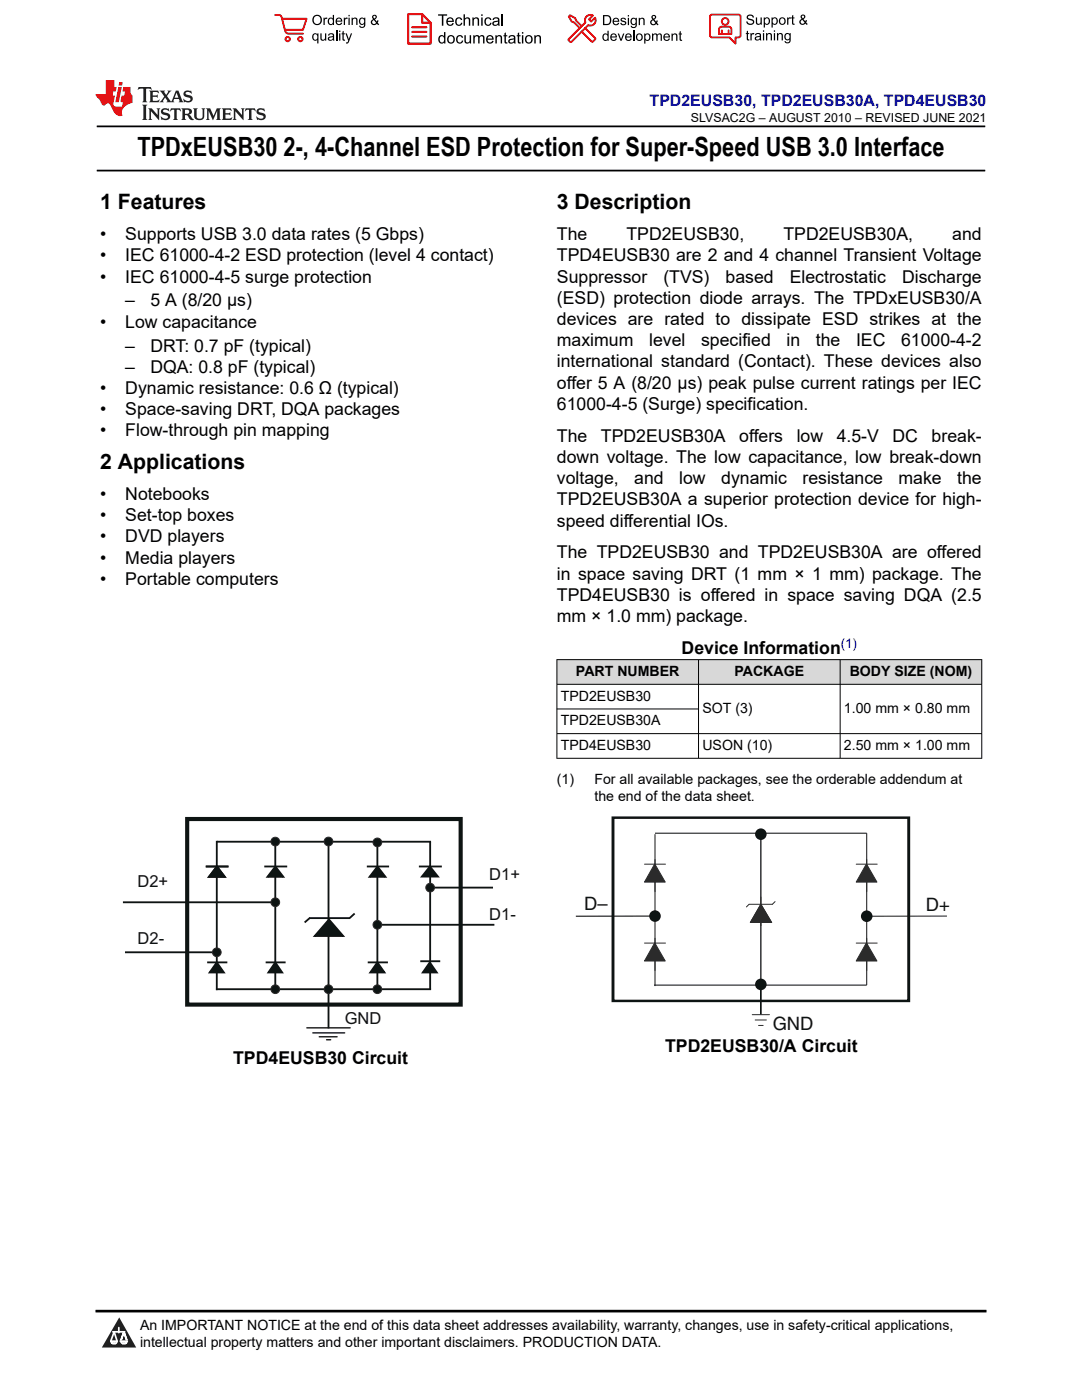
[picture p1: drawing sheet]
<svg xmlns="http://www.w3.org/2000/svg" width="216mm" height="279mm" viewBox="0 0 216 279" stroke-linecap="round" stroke-linejoin="round" font-family="sans-serif">
<defs><g id="words">
<text font-size="5.3" x="27.4" y="31.2">TPDxEUSB30 2-, 4-Channel ESD Protection for Super-Speed USB 3.0 Interface</text>
<g font-size="4.2">
<text x="20" y="41.8">1 Features</text>
<text x="111.1" y="41.8">3 Description</text>
<text x="20" y="93.6">2 Applications</text>
</g>
<g font-size="3.7" fill="#0d1413">
<text x="116.6" y="181.7">D–</text>
<text x="184.8" y="181.7">D+</text>
<text x="154.2" y="205.5">GND</text>
</g>
<g font-size="3.5">
<text x="20" y="47.9">•</text>
<text x="25" y="47.9">Supports USB 3.0 data rates (5 Gbps)</text>
<text x="111.1" y="47.9">The</text>
<text x="125" y="47.9">TPD2EUSB30,</text>
<text x="156.3" y="47.9">TPD2EUSB30A,</text>
<text x="190" y="47.9">and</text>
<text x="20" y="52.2">•</text>
<text x="25" y="52.2">IEC 61000-4-2 ESD protection (level 4 contact)</text>
<text x="111.1" y="52.2">TPD4EUSB30 are 2 and 4 channel Transient Voltage</text>
<text x="20" y="56.4">•</text>
<text x="25" y="56.4">IEC 61000-4-5 surge protection</text>
<text x="111.1" y="56.4">Suppressor</text>
<text x="132.4" y="56.4">(TVS)</text>
<text x="144.8" y="56.4">based</text>
<text x="157.6" y="56.4">Electrostatic</text>
<text x="180" y="56.4">Discharge</text>
<text x="20" y="65.4">•</text>
<text x="25" y="61.2">–</text>
<text x="25" y="65.4">Low capacitance</text>
<text x="30" y="61.2">5 A (8/20 µs)</text>
<text x="111.1" y="64.9">devices are rated to dissipate ESD strikes at the</text>
<text x="111.1" y="60.6">(ESD) protection diode arrays. The TPDxEUSB30/A</text>
<text x="25" y="70.2">–</text>
<text x="30" y="70.2">DRT: 0.7 pF (typical)</text>
<text x="111.1" y="69.1">maximum</text>
<text x="129.5" y="69.1">level</text>
<text x="139.9" y="69.1">specified</text>
<text x="156.9" y="69.1">in</text>
<text x="162.8" y="69.1">the</text>
<text x="170.8" y="69.1">IEC</text>
<text x="179.8" y="69.1">61000-4-2</text>
<text x="25" y="74.4">–</text>
<text x="30" y="74.4">DQA: 0.8 pF (typical)</text>
<text x="111.1" y="73.3">international standard (Contact). These devices also</text>
<text x="111.1" y="77.6">offer 5 A (8/20 μs) peak pulse current ratings per IEC</text>
<text x="20" y="78.6">•</text>
<text x="20" y="82.9">•</text>
<text x="25" y="78.6">Dynamic resistance: 0.6 Ω (typical)</text>
<text x="25" y="82.9">Space-saving DRT, DQA packages</text>
<text x="111.1" y="81.8">61000-4-5 (Surge) specification.</text>
<text x="20" y="87.1">•</text>
<text x="25" y="87.1">Flow-through pin mapping</text>
<text x="111.1" y="88.2">The</text>
<text x="119.9" y="88.2">TPD2EUSB30A</text>
<text x="147.5" y="88.2">offers</text>
<text x="159" y="88.2">low</text>
<text x="167" y="88.2">4.5-V</text>
<text x="178.1" y="88.2">DC</text>
<text x="185.9" y="88.2">break-</text>
<text x="111.1" y="92.4">down voltage. The low capacitance, low break-down</text>
<text x="20" y="99.8">•</text>
<text x="25" y="99.8">Notebooks</text>
<text x="111.1" y="96.6">voltage,</text>
<text x="111.1" y="100.9">TPD2EUSB30A a superior protection device for high-</text>
<text x="126.6" y="96.6">and</text>
<text x="135.5" y="96.6">low</text>
<text x="143.9" y="96.6">dynamic</text>
<text x="160.1" y="96.6">resistance</text>
<text x="179.3" y="96.6">make</text>
<text x="191" y="96.6">the</text>
<text x="20" y="104">•</text>
<text x="25" y="104">Set-top boxes</text>
<text x="111.1" y="105.1">speed differential IOs.</text>
<text x="20" y="108.3">•</text>
<text x="20" y="112.5">•</text>
<text x="25" y="108.3">DVD players</text>
<text x="25" y="112.5">Media players</text>
<text x="111.1" y="111.4">The TPD2EUSB30 and TPD2EUSB30A are offered</text>
<text x="20" y="116.7">•</text>
<text x="25" y="116.7">Portable computers</text>
<text x="111.1" y="115.7">in space saving DRT (1 mm × 1 mm) package. The</text>
<text x="111.1" y="119.9">TPD4EUSB30 is offered in space saving DQA (2.5</text>
<text x="111.1" y="124.1">mm × 1.0 mm) package.</text>
<text x="136" y="130.5">Device Information</text>
<text x="132.7" y="210">TPD2EUSB30/A Circuit</text>
<text x="46.5" y="212.3">TPD4EUSB30 Circuit</text>
</g>
<g font-size="3.3" fill="#0d1413">
<text x="27.4" y="177.1">D2+</text>
<text x="97.6" y="175.5">D1+</text>
<text x="97.6" y="183.7">D1-</text>
<text x="27.4" y="188.5">D2-</text>
<text x="68.8" y="204.4">GND</text>
</g>
<text font-size="3.2" fill="#00f" x="129.6" y="21.1">TPD2EUSB30, TPD2EUSB30A, TPD4EUSB30</text>
<g font-size="2.8">
<text x="114.9" y="134.9">PART NUMBER</text>
<text x="146.6" y="134.9">PACKAGE</text>
<text x="169.5" y="134.9">BODY SIZE (NOM)</text>
<text x="111.9" y="139.8">TPD2EUSB30</text>
<text x="140.2" y="142.3">SOT (3)</text>
<text x="168.4" y="142.3">1.00 mm × 0.80 mm</text>
<text x="111.9" y="144.8">TPD2EUSB30A</text>
<text x="111.9" y="149.7">TPD4EUSB30</text>
<text x="140.2" y="149.7">USON (10)</text>
<text x="168.4" y="149.7">2.50 mm × 1.00 mm</text>
<text x="111.1" y="156.5">(1)</text>
<text x="118.6" y="156.5">For all available packages, see the orderable addendum at</text>
<text x="118.6" y="159.9">the end of the data sheet.</text>
<text x="27.9" y="265.5">An IMPORTANT NOTICE at the end of this data sheet addresses availability, warranty, changes, use in safety-critical applications,</text>
<text x="27.9" y="268.9">intellectual property matters and other important disclaimers. PRODUCTION DATA.</text>
</g>
<text font-size="2.6" fill="#00f" x="167.8" y="129.3">(1)</text>
<text font-size="2.5" x="137.9" y="24.3">SLVSAC2G – AUGUST 2010 – REVISED JUNE 2021</text>
</g></defs>
<path d="M19.3 25.2h177.3M19.3 34h177.3" fill="none" stroke="#000" stroke-width=".35"/>
<g fill="#d8d8d8">
<path d="M111.1 131.6h84.8v5h-84.8z" fill-rule="evenodd"/>
<path d="M111.2 131.7h28.1v4.8h-28.1z" fill-rule="evenodd"/>
<path d="M139.4 131.7h28.2v4.8h-28.2z" fill-rule="evenodd"/>
<path d="M167.7 131.7h28.1v4.8h-28.1z" fill-rule="evenodd"/>
</g>
<path d="M111.1 131.6h84.9M111.1 136.6h84.9M111.1 131.6v19.8M139.4 131.6v19.8M167.6 131.6v19.8M195.9 131.6v19.8M111.1 141.5h28.3M111.1 151.3h84.9M196 146.4h-84.9" fill="none" stroke="#000" stroke-width=".2"/>
<path d="M37.4 163.5h54.5v37h-54.5z" fill="none" stroke="#0d1413" stroke-width=".82"/>
<path d="M43.3 168h42.7" fill="none" stroke="#0d1413" stroke-width=".37"/>
<path d="M75.3 192.1l1.4 2h-2.8z" fill="#0d1413"/>
<path d="M73.4 192.1h4M75.3 192.1l1.4 2h-2.8z" fill="none" stroke="#0d1413" stroke-width=".37"/>
<path d="M75.3 172.9l1.6 2.1h-3.2z" fill="#0d1413"/>
<path d="M73.2 172.9h4.4M75.3 172.9l1.6 2.1h-3.2z" fill="none" stroke="#0d1413" stroke-width=".37"/>
<path d="M65.6 183.5l2.9 3.3h-5.7z" fill="#0d1413"/>
<path d="M61.7 183.2h8.2M65.6 183.5l2.9 3.3h-5.7z" fill="none" stroke="#0d1413" stroke-width=".37"/>
<path d="M85.8 192.1l1.4 2h-2.8z" fill="#0d1413"/>
<path d="M83.9 191.8h3.9M85.8 192.1l1.4 2h-2.8z" fill="none" stroke="#0d1413" stroke-width=".37"/>
<path d="M85.8 172.9l1.6 2h-3.2z" fill="#0d1413"/>
<path d="M83.6 172.9h4.6M85.8 172.9l1.6 2h-3.2z" fill="none" stroke="#0d1413" stroke-width=".37"/>
<path d="M54.9 192.1l1.4 2h-2.7z" fill="#0d1413"/>
<path d="M53 192.1h4M54.9 192.1l1.4 2h-2.7z" fill="none" stroke="#0d1413" stroke-width=".37"/>
<path d="M55 172.9l1.5 2.1h-3.1z" fill="#0d1413"/>
<path d="M52.7 172.9h4.6M54.9 168.1v29.5M55 172.9l1.5 2.1h-3.1zM65.5 167.9v37.3M75.3 168.1v29.5M85.8 168v29.5M86.2 177.1h12.2M24.5 180.1h30.5M43.1 197.4h42.9M61.8 183.2l-1 .9M70.8 182.3l-1 .9M74.8 184.6h23.8" fill="none" stroke="#0d1413" stroke-width=".37"/>
<path d="M43.3 192.1l1.4 2h-2.9z" fill="#0d1413"/>
<path d="M41.3 192.1h4.1M43.3 192.1l1.4 2h-2.9z" fill="none" stroke="#0d1413" stroke-width=".37"/>
<path d="M43.3 172.9l1.6 2.1h-3.2z" fill="#0d1413"/>
<path d="M41.1 172.9h4.5M43.3 172.9l1.6 2.1h-3.2z" fill="none" stroke="#0d1413" stroke-width=".37"/>
<path d="M43.3 172.9l1.6 2.1h-3.2z" fill="#0d1413"/>
<path d="M41.1 172.9h4.5M43.3 167.8v29.8M43.3 172.9l1.6 2.1h-3.2zM24.9 190.1h18.4" fill="none" stroke="#0d1413" stroke-width=".37"/>
<path d="M61.2 205.1h8.7M62.4 206.1h6.4M63.7 206.9h3.6M65.2 207.5h.8" fill="none" stroke="#0d1413" stroke-width=".27"/>
<circle cx="54.9" cy="168" r=".87" fill="#0d1413"/>
<circle cx="54.9" cy="168" r=".87" fill="none" stroke="#2b292a" stroke-width=".2"/>
<circle cx="65.5" cy="167.9" r=".87" fill="#0d1413"/>
<circle cx="65.5" cy="167.9" r=".87" fill="none" stroke="#2b292a" stroke-width=".2"/>
<circle cx="75.3" cy="168.1" r=".87" fill="#0d1413"/>
<circle cx="75.3" cy="168.1" r=".87" fill="none" stroke="#2b292a" stroke-width=".2"/>
<circle cx="54.9" cy="180.1" r=".87" fill="#0d1413"/>
<circle cx="54.9" cy="180.1" r=".87" fill="none" stroke="#2b292a" stroke-width=".2"/>
<circle cx="43.3" cy="190.1" r=".87" fill="#0d1413"/>
<circle cx="43.3" cy="190.1" r=".87" fill="none" stroke="#2b292a" stroke-width=".2"/>
<circle cx="54.9" cy="197.4" r=".87" fill="#0d1413"/>
<circle cx="54.9" cy="197.4" r=".87" fill="none" stroke="#2b292a" stroke-width=".2"/>
<circle cx="75.3" cy="197.4" r=".87" fill="#0d1413"/>
<circle cx="75.3" cy="197.4" r=".87" fill="none" stroke="#2b292a" stroke-width=".2"/>
<circle cx="65.5" cy="197.4" r=".87" fill="#0d1413"/>
<circle cx="65.5" cy="197.4" r=".87" fill="none" stroke="#2b292a" stroke-width=".2"/>
<circle cx="75.3" cy="184.6" r=".87" fill="#0d1413"/>
<circle cx="75.3" cy="184.6" r=".87" fill="none" stroke="#2b292a" stroke-width=".2"/>
<circle cx="85.8" cy="177.1" r=".87" fill="#0d1413"/>
<circle cx="85.8" cy="177.1" r=".87" fill="none" stroke="#2b292a" stroke-width=".2"/>
<path d="M122.3 163.2h59v36.6h-59z" fill="none" stroke="#0d1413" stroke-width=".54"/>
<path d="M130.7 166.3h42.2M151.8 166.5v30M130.5 196.6h42.4" fill="none" stroke="#0d1413" stroke-width=".2"/>
<g fill="#0d1413">
<circle cx="151.8" cy="166.5" r="1.15"/>
<circle cx="151.8" cy="196.5" r="1.15"/>
</g>
<path d="M172.9 166.3v30.3M151.8 196.6v5.9" fill="none" stroke="#0d1413" stroke-width=".2"/>
<path d="M189 182.8l-16.1 .1" fill="none" stroke="#0d1413" stroke-width=".21"/>
<circle cx="172.9" cy="182.9" r="1.15" fill="#0d1413"/>
<path d="M130.7 166.5v30.3M130.7 182.8l-15.8 .1" fill="none" stroke="#0d1413" stroke-width=".2"/>
<circle cx="130.7" cy="182.8" r="1.15" fill="#0d1413"/>
<path d="M130.6 172.4l2.1 3.6h-4.1z" fill="#2b292a"/>
<path d="M128.6 172.5h4.2M130.6 172.4l2.1 3.6h-4.1zM130.7 171.5v6.4" fill="none" stroke="#2b292a" stroke-width=".2"/>
<path d="M130.6 188.2l2.1 3.6h-4.1z" fill="#2b292a"/>
<path d="M128.6 188.2h4.2M130.6 188.2l2.1 3.6h-4.1zM130.7 187.3v6.4" fill="none" stroke="#2b292a" stroke-width=".2"/>
<path d="M172.9 172.4l2.1 3.6h-4.2z" fill="#2b292a"/>
<path d="M170.8 172.5h4.2M172.9 172.4l2.1 3.6h-4.2zM172.9 171.5v6.4" fill="none" stroke="#2b292a" stroke-width=".2"/>
<path d="M172.9 188.2l2.1 3.6h-4.2z" fill="#2b292a"/>
<path d="M154.7 179.9l-.6 .6M149.5 180.5l-.6 .5M149.5 180.5h4.6M151.8 180.5l2.2 3.6h-4.3zM170.8 188.2h4.2M172.9 188.2l2.1 3.6h-4.2zM172.9 187.3v6.4M150.1 202.5h3.4M150.7 203.6h2.2M151.4 204.7h.9" fill="none" stroke="#2b292a" stroke-width=".2"/>
<path d="M151.8 180.5l2.2 3.6h-4.3z" fill="#2b292a"/>
<path d="M151.8 179v5.7M151.8 180.5l2.2 3.6h-4.3z" fill="none" stroke="#2b292a" stroke-width=".2"/>
<path d="M0 0h215.9v23.8h-215.9z" fill-rule="evenodd" fill="#fff"/>
<path d="M27.7 17.4l-.2 .6 .5-.3h.6v.1v2.2l-.2 .4h1l-.2-.4v-2.2v-.1h.5l.5 .3-.1-.6zM29.8 18.1l.2 .4v1.5l-.2 .4h1.9l.1-.6a1.08 1.08 0 0 1-1.3 .2v-.7h.6l.4 .2v-.6l-.4 .2h-.6v-.6l.2-.1a1 1 0 0 1 1 .2l-.1-.5zM31.8 18.1l1 1.1-1 1.2h.9l-.2-.2 .4-.7 .5 .7-.2 .2h1.6l-.2-.2 .1-.4h1l.1 .4-.1 .2h.9l-.2-.3-.8-2h-.5l-1 2.2-.8-1.1 .9-1.1h-.8l.2 .2-.5 .7-.3-.7 .1-.2zM35.2 18.5l.4 1h-.8zM36.8 18.2a.65 .65 0 0 0-.2 .7 .65 .65 0 0 0 .6 .5l.7 .2 .1 .2a.79 .79 0 0 1-.7 .4 .79 .79 0 0 1-.7-.5l.1 .7 .2-.1a.93 .93 0 0 0 1.1 .1 .93 .93 0 0 0 .4-1 1.46 1.46 0 0 0-1.2-.6l-.1-.3a1.09 1.09 0 0 1 1.2 .2l-.2-.6-.1 .1-.6-.2zM28.4 20.9l.2 .4v2.3l-.2 .3h1l-.2-.3v-2.3l.2-.4zM29.6 21.6l.2 .4v1.6l-.2 .3h.8l-.3-.3v-1.4l1.7 1.8v-2l.2-.4h-.8l.2 .2 .1 1.1-1.2-1.3zM32.3 21.8a.65 .65 0 0 0-.2 .7 .65 .65 0 0 0 .7 .4l.6 .2 .1 .2a.79 .79 0 0 1-.7 .4 .79 .79 0 0 1-.7-.5l.1 .7 .2-.1a.93 .93 0 0 0 1.1 .1 .93 .93 0 0 0 .4-.9 1.46 1.46 0 0 0-1.2-.6l-.1-.4a1.09 1.09 0 0 1 1.2 .2l-.2-.6-.1 .1-.6-.1zM34.1 21.6l-.1 .7a.63 .63 0 0 1 .7-.4l.1 1.7-.3 .3h1l-.2-.3v-1.7a.66 .66 0 0 1 .8 .4l-.1-.7zM36.2 21.6l.2 .4v1.6l-.2 .3h.9l-.2-.2v-.7h.5l.1 .2a.79 .79 0 0 0 1.2 .6l-1-.9a.61 .61 0 0 0 .6-.6 .61 .61 0 0 0-.5-.6zM36.9 21.9h.2a.47 .47 0 0 1 .5 .1 .47 .47 0 0 1 .1 .5l-.2 .2h-.6zM38.5 21.6l.2 .2a2.27 2.27 0 0 0 .4 2 1.04 1.04 0 0 0 1.7-.7v-1.3l.2-.2h-.8l.2 .4v1.1a.6 .6 0 0 1-.6 .6 .6 .6 0 0 1-.6-.6v-1.1l.3-.4zM41.1 21.6l.2 .4v1.6l-.2 .3h.7l-.2-.3v-1.5l.9 1.9 .8-1.9v1.5l-.2 .3h1l-.3-.3v-1.6l.3-.4h-.8l-.7 1.5-.7-1.5zM44.3 21.6l.2 .4v1.6l-.2 .3h1.9l.1-.5a1.09 1.09 0 0 1-1.3 .1v-.6h.6l.4 .1v-.6l-.4 .2h-.6v-.6l.2-.1a1.01 1.01 0 0 1 1 .3l-.1-.6zM46.4 21.6l.3 .4v1.6l-.3 .3h.8l-.2-.3v-1.4l1.6 1.8v-2l.2-.4h-.7l.2 .2v1.1l-1.2-1.3zM49 21.6l-.1 .7a.63 .63 0 0 1 .8-.4v1.7l-.3 .3h1l-.2-.3v-1.7a.66 .66 0 0 1 .8 .4l-.1-.7zM51.4 21.8a.65 .65 0 0 0-.2 .7 .65 .65 0 0 0 .6 .4l.6 .2 .2 .2a.79 .79 0 0 1-.8 .4 .79 .79 0 0 1-.6-.5l.1 .7 .2-.1a.93 .93 0 0 0 1 .1 .93 .93 0 0 0 .5-.9 1.46 1.46 0 0 0-1.3-.6l-.1-.4a1.09 1.09 0 0 1 1.3 .2l-.2-.6-.2 .1-.5-.1z" fill="#231f20"/>
<path d="M21.1 16v2.8h-2.1l.1 .3 .9 1a.95 .95 0 0 0 .9 .9 .59 .59 0 0 1 .6-.4 .59 .59 0 0 1 .5 .4l.4 .8a1.59 1.59 0 0 0 2.1 1.3 1.61 1.61 0 0 1 1-2.2l1-.4-.1-1.5a1.59 1.59 0 0 1-.4-1.6h-1.4l-.2 .9h.5l-.1 .8h-.5l-.2 1v.2l.4 .1-.2 .9h-.6a.73 .73 0 0 1-1.1-.7l.3-1.5h-.5l.2-.8h.5l.2-.9h-.5v-1.4zM23.6 17.4l-.6 3h.7l.6-3zM23.8 16.4l-.1 .7h.7l.1-.7z" fill="#ed1c24"/>
<g fill="#000">
<path d="M62.3 4a1 1 0 0 1 2 0 1 1 0 0 1-2 0zM62.8 3.4a.78 .78 0 0 0-.1 1.1 .78 .78 0 0 0 1.1 .1 .78 .78 0 0 0 .1-1.1 .78 .78 0 0 0-1.1-.1z" fill-rule="evenodd"/>
<path d="M62.5 6.8l.4-.2 .4 .3v-.2h.2v2h-.2v-.7a.68 .68 0 0 1-.9-.1 .68 .68 0 0 1 0-.9zM62.6 7a.51 .51 0 0 0-.1 .6 .51 .51 0 0 0 .7 .2 .51 .51 0 0 0 .1-.7 .51 .51 0 0 0-.7-.1z" fill-rule="evenodd"/>
<path d="M64.5 3.5h.3v.3l.1-.3h.3l.1 .1-.1 .2a.32 .32 0 0 0-.3 0 .32 .32 0 0 0-.1 .4v.8h-.3z" fill-rule="evenodd"/>
<path d="M63.9 6.7h.3v.8a.36 .36 0 0 0 .3 .4 .36 .36 0 0 0 .4-.5v-.7h.2v1.4h-.2v-.2a.51 .51 0 0 1-.6 .2 .51 .51 0 0 1-.4-.5z" fill-rule="evenodd"/>
<path d="M65.6 3.7l.4-.2 .4 .2v-.7h.3v2h-.3v-.2a.7 .7 0 0 1-1-.1 .7 .7 0 0 1 .2-1zM65.8 3.8a.51 .51 0 0 0-.1 .7 .51 .51 0 0 0 .6 .2 .51 .51 0 0 0 .1-.7 .51 .51 0 0 0-.6-.2z" fill-rule="evenodd"/>
<path d="M65.6 6.8a.66 .66 0 0 1 .8-.1 .66 .66 0 0 1 .3 .8v.6h-.2l-.1-.2a.52 .52 0 0 1-.7 .2 .52 .52 0 0 1-.2-.6l.3-.2a.42 .42 0 0 0 .6-.3l-.3-.2-.3 .1-.1 .2h-.3zM65.7 7.6a.35 .35 0 0 0 .3 .4 .35 .35 0 0 0 .4-.4v-.2z" fill-rule="evenodd"/>
<path d="M67.7 6.1h.2v.3h-.2zM67.7 6.7h.2v1.4h-.2z" fill-rule="evenodd"/>
<path d="M67.1 3.7a.68 .68 0 0 1 .9-.1 .68 .68 0 0 1 .3 .7h-1.1a.42 .42 0 0 0 .3 .5 .42 .42 0 0 0 .5-.3h.3a.73 .73 0 0 1-1.1 .4 .73 .73 0 0 1-.1-1.2zM67.4 3.8l-.2 .3h.8l-.2-.4z" fill-rule="evenodd"/>
<path d="M68.6 3.5h.2v.3l.2-.3h.3l.1 .1-.1 .2a.32 .32 0 0 0-.4 0 .32 .32 0 0 0-.1 .4v.8h-.2z" fill-rule="evenodd"/>
<path d="M68.3 6.3l.3-.1v.5h.2v.1h-.2v.9l.3 .4a.36 .36 0 0 1-.4 0 .36 .36 0 0 1-.2-.4v-.9h-.1v-.1h.1z" fill-rule="evenodd"/>
<path d="M68.9 6.7h.3l.4 1.1 .4-1.1h.3l-.6 1.4a.51 .51 0 0 1-.6 .6l-.1-.3h.3l.2-.3z" fill-rule="evenodd"/>
<path d="M69.5 3h.3v.3h-.3zM69.5 3.5h.3v1.5h-.3z" fill-rule="evenodd"/>
<path d="M70.2 3.5h.2v.2a.52 .52 0 0 1 .6-.2 .52 .52 0 0 1 .3 .6v.9h-.2v-.9a.34 .34 0 0 0-.3-.4 .34 .34 0 0 0-.4 .3v1h-.2z" fill-rule="evenodd"/>
<path d="M71.8 3.7l.4-.2 .5 .2v-.2h.2v1.3a.64 .64 0 0 1-.5 .8 .64 .64 0 0 1-.7-.5h.2a.41 .41 0 0 0 .5 .2 .41 .41 0 0 0 .2-.5 .69 .69 0 0 1-.9-.1 .69 .69 0 0 1 .1-1zM72 3.8a.5 .5 0 0 0-.1 .7 .5 .5 0 0 0 .7 .1 .5 .5 0 0 0 .1-.6 .5 .5 0 0 0-.7-.2z" fill-rule="evenodd"/>
<path d="M74.4 3.1a.47 .47 0 0 1 .7 .1 .47 .47 0 0 1-.3 .7l.4 .4 .1-.3 .2 .1-.1 .4 .3 .3-.2 .2-.3-.3a.63 .63 0 0 1-1 .1 .63 .63 0 0 1 .3-1l-.3-.4zM74.5 3.4a.27 .27 0 0 0 .5 0 .27 .27 0 0 0-.5 0zM74.4 4.1a.4 .4 0 0 0 0 .6 .4 .4 0 0 0 .6-.1l-.4-.6z" fill-rule="evenodd"/>
<path d="M87.4 2.9h1.8v.2h-.7v2h-.3v-2h-.8z" fill-rule="evenodd"/>
<path d="M87.6 7.2l.5-.2 .5 .2v-.8h.3v2.3h-.3v-.2a.76 .76 0 0 1-1-.1 .76 .76 0 0 1-.1-1zM87.9 7.4a.58 .58 0 0 0-.2 .7 .58 .58 0 0 0 .8 .2 .58 .58 0 0 0 .1-.7 .58 .58 0 0 0-.7-.2z" fill-rule="evenodd"/>
<path d="M89.5 7.2a.81 .81 0 0 1 1.1 .1 .81 .81 0 0 1-.2 1.2 .81 .81 0 0 1-1.1-.2l-.1-.7zM89.6 7.4a.57 .57 0 0 0 0 .8 .57 .57 0 0 0 .8 0 .57 .57 0 0 0 0-.7 .57 .57 0 0 0-.8-.1z" fill-rule="evenodd"/>
<path d="M89.3 3.7a.77 .77 0 0 1 .9-.2 .77 .77 0 0 1 .4 .9h-1.3a.48 .48 0 0 0 .4 .5 .48 .48 0 0 0 .6-.3h.3a.83 .83 0 0 1-1.3 .4 .83 .83 0 0 1 0-1.3zM89.5 3.8l-.2 .4h1l-.3-.5z" fill-rule="evenodd"/>
<path d="M91 3.7a.7 .7 0 0 1 1.2 .3h-.2a.45 .45 0 0 0-.6-.3 .45 .45 0 0 0-.3 .6 .45 .45 0 0 0 .3 .6 .45 .45 0 0 0 .6-.4l.3 .1a.76 .76 0 0 1-1.1 .5 .76 .76 0 0 1-.3-1.1z" fill-rule="evenodd"/>
<path d="M91.2 7.2a.7 .7 0 0 1 1.2 .3l-.3 .1a.45 .45 0 0 0-.5-.4 .45 .45 0 0 0-.3 .7 .45 .45 0 0 0 .3 .6 .45 .45 0 0 0 .6-.4h.2a.76 .76 0 0 1-1 .5 .76 .76 0 0 1-.4-1.1z" fill-rule="evenodd"/>
<path d="M92.5 2.9h.3v.8a.59 .59 0 0 1 .7-.2 .59 .59 0 0 1 .3 .6v1h-.2v-1a.4 .4 0 0 0-.5-.4 .4 .4 0 0 0-.3 .5v.9h-.3z" fill-rule="evenodd"/>
<path d="M92.7 7h.2v.9a.41 .41 0 0 0 .5 .6 .41 .41 0 0 0 .3-.6v-.9h.3v1.7h-.3v-.3a.58 .58 0 0 1-.7 .3 .58 .58 0 0 1-.3-.7z" fill-rule="evenodd"/>
<path d="M94.3 3.5h.2v.2a.59 .59 0 0 1 .7-.2 .59 .59 0 0 1 .4 .6v1h-.3v-1a.41 .41 0 0 0-.4-.4 .41 .41 0 0 0-.4 .5v.9h-.2z" fill-rule="evenodd"/>
<path d="M94.4 7h.3v.3a.56 .56 0 0 1 1 0 .54 .54 0 0 1 .6-.3 .54 .54 0 0 1 .4 .5v1.2h-.3v-1.1a.34 .34 0 0 0-.3-.4 .34 .34 0 0 0-.4 .3v1.2h-.3v-1.1a.38 .38 0 0 0-.5-.3 .38 .38 0 0 0-.2 .5v.9h-.3z" fill-rule="evenodd"/>
<path d="M96 2.9h.3v.3h-.3zM96 3.5h.3v1.6h-.3z" fill-rule="evenodd"/>
<path d="M96.8 3.7a.7 .7 0 0 1 1.3 .3h-.3a.45 .45 0 0 0-.6-.3 .45 .45 0 0 0-.3 .6 .45 .45 0 0 0 .3 .6 .45 .45 0 0 0 .6-.4l.3 .1a.76 .76 0 0 1-1.1 .5 .76 .76 0 0 1-.3-1.1z" fill-rule="evenodd"/>
<path d="M97.2 7.2a.77 .77 0 0 1 .9-.1 .77 .77 0 0 1 .4 .8h-1.2a.48 .48 0 0 0 .3 .6 .48 .48 0 0 0 .6-.4l.3 .1a.83 .83 0 0 1-1.3 .3 .83 .83 0 0 1 0-1.3zM97.4 7.4l-.1 .3h.9l-.2-.4z" fill-rule="evenodd"/>
<path d="M98.8 7h.3v.3a.59 .59 0 0 1 .7-.3 .59 .59 0 0 1 .4 .7v1h-.3v-1a.41 .41 0 0 0-.5-.5 .41 .41 0 0 0-.3 .6v.9h-.3z" fill-rule="evenodd"/>
<path d="M98.4 3.7a.74 .74 0 0 1 1-.2 .74 .74 0 0 1 .3 .9v.7h-.3v-.2a.59 .59 0 0 1-.8 .3 .59 .59 0 0 1-.3-.8l1.1-.3a.42 .42 0 0 0-.4-.4 .42 .42 0 0 0-.5 .3h-.2zM98.6 4.5a.36 .36 0 0 0 .2 .5 .36 .36 0 0 0 .5-.2l.1-.5z" fill-rule="evenodd"/>
<path d="M100.7 6.6l.2-.1v.5h.3v.2h-.3v1l.1 .2h.2l.1 .3a.41 .41 0 0 1-.5-.1 .41 .41 0 0 1-.1-.4v-1h-.2v-.2h.2z" fill-rule="evenodd"/>
<path d="M101.6 7.2a.74 .74 0 0 1 .9-.2 .74 .74 0 0 1 .3 1l.1 .7h-.3v-.2a.59 .59 0 0 1-.8 .2 .59 .59 0 0 1-.3-.8l1-.3a.42 .42 0 0 0-.3-.4 .42 .42 0 0 0-.5 .3h-.3zM101.8 8.1a.36 .36 0 0 0 .1 .5 .36 .36 0 0 0 .5-.3l.2-.4z" fill-rule="evenodd"/>
<path d="M103.3 6.6l.3-.1v.5h.3v.2h-.3v1l.1 .2h.2v.3a.41 .41 0 0 1-.5-.1 .41 .41 0 0 1-.1-.4v-1h-.2v-.2h.2z" fill-rule="evenodd"/>
<path d="M104.1 6.4h.3v.3h-.3zM104.1 7h.3v1.7h-.3z" fill-rule="evenodd"/>
<path d="M105 7.2a.81 .81 0 0 1 1.1 .1 .81 .81 0 0 1-.1 1.2 .81 .81 0 0 1-1.2-.2v-.7zM105.2 7.4a.57 .57 0 0 0-.1 .8 .57 .57 0 0 0 .8 0 .57 .57 0 0 0 0-.7 .57 .57 0 0 0-.7-.1z" fill-rule="evenodd"/>
<path d="M106.6 7h.3v.3a.59 .59 0 0 1 .7-.3 .59 .59 0 0 1 .4 .7v1h-.3v-1a.41 .41 0 0 0-.5-.5 .41 .41 0 0 0-.3 .6v.9h-.3z" fill-rule="evenodd"/>
<path d="M120.3 3h.7a1 1 0 0 1 1 1 1 1 0 0 1-1 1h-.7zM120.6 3.2v1.6h.4a.77 .77 0 0 0 .7-.8 .77 .77 0 0 0-.7-.8z" fill-rule="evenodd"/>
<path d="M120.4 6.9l.4-.2 .4 .2v-.8h.3v2h-.3v-.1a.7 .7 0 0 1-.9-.2 .7 .7 0 0 1 .1-.9zM120.6 7a.51 .51 0 0 0-.1 .7 .51 .51 0 0 0 .6 .1 .51 .51 0 0 0 .1-.6 .51 .51 0 0 0-.6-.2z" fill-rule="evenodd"/>
<path d="M122 6.9a.68 .68 0 0 1 .8-.2 .68 .68 0 0 1 .3 .8h-1.1a.42 .42 0 0 0 .3 .5 .42 .42 0 0 0 .5-.3h.3a.73 .73 0 0 1-1.1 .3 .73 .73 0 0 1 0-1.1zM122.2 7l-.2 .3h.8l-.2-.4z" fill-rule="evenodd"/>
<path d="M122.4 3.7a.68 .68 0 0 1 .8-.1 .68 .68 0 0 1 .4 .8h-1.1a.42 .42 0 0 0 .3 .4 .42 .42 0 0 0 .5-.3l.3 .1a.73 .73 0 0 1-1.2 .3 .73 .73 0 0 1 0-1.2zM122.6 3.8l-.1 .3h.8l-.2-.3z" fill-rule="evenodd"/>
<path d="M123.9 3.7l.1-.1a.62 .62 0 0 1 .9 .3l-.2 .1a.29 .29 0 0 0-.3-.3 .29 .29 0 0 0-.3 .3l.1 .1a.58 .58 0 0 1 .6 .1 .58 .58 0 0 1 .1 .6 .67 .67 0 0 1-1.1-.2l.2-.1a.33 .33 0 0 0 .4 .4 .33 .33 0 0 0 .3-.4 .71 .71 0 0 1-.9-.6z" fill-rule="evenodd"/>
<path d="M123.3 6.7h.2l.4 1.2 .4-1.2h.3l-.6 1.4h-.2z" fill-rule="evenodd"/>
<path d="M125.3 3h.2v.3h-.2zM125.3 3.6h.2v1.4h-.2z" fill-rule="evenodd"/>
<path d="M124.9 6.9a.68 .68 0 0 1 .8-.2 .68 .68 0 0 1 .4 .8h-1.1a.42 .42 0 0 0 .3 .5 .42 .42 0 0 0 .5-.3h.3a.73 .73 0 0 1-1.2 .3 .73 .73 0 0 1 0-1.1zM125.1 7l-.1 .3h.8l-.2-.4z" fill-rule="evenodd"/>
<path d="M126 3.7l.4-.2 .4 .2v-.1h.3v1.2a.64 .64 0 0 1-.5 .8 .64 .64 0 0 1-.8-.5l.3 .1a.41 .41 0 0 0 .5 .2 .41 .41 0 0 0 .2-.6 .69 .69 0 0 1-.9-.1 .69 .69 0 0 1 .1-1zM126.2 3.9a.5 .5 0 0 0-.1 .6 .5 .5 0 0 0 .6 .2 .5 .5 0 0 0 .2-.7 .5 .5 0 0 0-.7-.1z" fill-rule="evenodd"/>
<path d="M126.9 7.4a.73 .73 0 0 1 1.4 0 .73 .73 0 0 1-1.4 0zM127.3 7a.5 .5 0 0 0-.1 .7 .5 .5 0 0 0 .7 0 .5 .5 0 0 0 0-.6 .5 .5 0 0 0-.6-.1z" fill-rule="evenodd"/>
<path d="M127.5 3.6h.2v.2a.52 .52 0 0 1 .6-.3 .52 .52 0 0 1 .3 .6v.9h-.2v-.9a.34 .34 0 0 0-.3-.4 .34 .34 0 0 0-.4 .3v1h-.2z" fill-rule="evenodd"/>
<path d="M128.5 6.7h.3v.2a.67 .67 0 0 1 .9 0 .67 .67 0 0 1 0 .9 .55 .55 0 0 1-.9 .2v.7h-.3zM128.9 7a.5 .5 0 0 0-.1 .7 .5 .5 0 0 0 .6 .1 .5 .5 0 0 0 .2-.6 .5 .5 0 0 0-.7-.2z" fill-rule="evenodd"/>
<path d="M130.1 6.7h.2v.2a.49 .49 0 0 1 .9 0l.4-.2a.42 .42 0 0 1 .5 .4v1h-.3v-.9a.3 .3 0 0 0-.2-.3 .3 .3 0 0 0-.4 .2v1h-.2v-.9a.33 .33 0 0 0-.5-.3 .33 .33 0 0 0-.2 .5v.7h-.2z" fill-rule="evenodd"/>
<path d="M130.1 3.1a.47 .47 0 0 1 .8 .1 .47 .47 0 0 1-.3 .7l.3 .4 .1-.2h.3l-.2 .5 .3 .3-.2 .2-.3-.3a.63 .63 0 0 1-1 .1 .63 .63 0 0 1 .3-1l-.2-.5zM130.2 3.5a.27 .27 0 0 0 .5 0 .27 .27 0 0 0-.5 0zM130.2 4.1a.4 .4 0 0 0 0 .7 .4 .4 0 0 0 .6-.2l-.5-.6z" fill-rule="evenodd"/>
<path d="M132.5 6.9a.68 .68 0 0 1 .9-.2 .68 .68 0 0 1 .3 .8h-1.1a.42 .42 0 0 0 .3 .5 .42 .42 0 0 0 .5-.3h.3a.73 .73 0 0 1-1.1 .3 .73 .73 0 0 1-.1-1.1zM132.7 7l-.1 .3h.8l-.2-.4z" fill-rule="evenodd"/>
<path d="M134 6.7h.2v.2a.52 .52 0 0 1 .6-.2 .52 .52 0 0 1 .4 .6v.8h-.3v-.8a.34 .34 0 0 0-.2-.4 .34 .34 0 0 0-.4 .2l-.1 1h-.2z" fill-rule="evenodd"/>
<path d="M135.6 6.3l.2-.1v.5h.3v.2h-.3v.8l.3 .4a.36 .36 0 0 1-.4 0 .36 .36 0 0 1-.1-.4v-.8h-.2v-.2h.2z" fill-rule="evenodd"/>
<path d="M149.2 3a.8 .8 0 0 1 1.2 .5h-.2a.44 .44 0 0 0-.5-.4 .44 .44 0 0 0-.4 .5l.2 .1a.9 .9 0 0 1 1 .8 .84 .84 0 0 1-.9 .5 .84 .84 0 0 1-.7-.7h.3a.52 .52 0 0 0 .5 .5 .52 .52 0 0 0 .5-.6l-.2-.1a.85 .85 0 0 1-1-.8z" fill-rule="evenodd"/>
<path d="M149 6.3l.3-.2v.5h.2v.2h-.2v.9l.2 .4a.36 .36 0 0 1-.4-.1 .36 .36 0 0 1-.1-.4v-.8h-.2v-.2h.2z" fill-rule="evenodd"/>
<path d="M149.7 6.6h.3v.2l.1-.2h.3l.1 .1-.1 .2a.32 .32 0 0 0-.3 0 .32 .32 0 0 0-.1 .4v.8h-.3z" fill-rule="evenodd"/>
<path d="M150.7 6.8a.66 .66 0 0 1 .9-.2 .66 .66 0 0 1 .3 .9v.6h-.2l-.1-.2a.52 .52 0 0 1-.7 .2 .52 .52 0 0 1-.2-.7l.2-.1a.42 .42 0 0 0 .7-.3l-.3-.2h-.3l-.1 .3-.3-.1zM150.9 7.5a.35 .35 0 0 0 .3 .5 .35 .35 0 0 0 .4-.4v-.3z" fill-rule="evenodd"/>
<path d="M150.8 3.5h.3v.8a.36 .36 0 0 0 .3 .5 .36 .36 0 0 0 .4-.5v-.8h.2v1.4h-.2v-.2a.51 .51 0 0 1-.6 .3 .51 .51 0 0 1-.4-.6z" fill-rule="evenodd"/>
<path d="M152.2 6.1h.3v.2h-.3zM152.2 6.6h.3v1.5h-.3z" fill-rule="evenodd"/>
<path d="M152.4 3.5h.2v.2a.67 .67 0 0 1 .9 0 .67 .67 0 0 1 .1 .9 .55 .55 0 0 1-1 .2v.7h-.2zM152.7 3.8a.5 .5 0 0 0-.1 .7 .5 .5 0 0 0 .7 .1 .5 .5 0 0 0 .1-.6 .5 .5 0 0 0-.7-.2z" fill-rule="evenodd"/>
<path d="M152.9 6.6h.2v.2a.52 .52 0 0 1 .6-.2 .52 .52 0 0 1 .3 .6v.9h-.2v-.9a.34 .34 0 0 0-.3-.4 .34 .34 0 0 0-.4 .2v1.1h-.2z" fill-rule="evenodd"/>
<path d="M153.9 3.5h.3v.2a.67 .67 0 0 1 .9 0 .67 .67 0 0 1 0 .9 .55 .55 0 0 1-.9 .2v.7h-.3zM154.3 3.8a.5 .5 0 0 0-.1 .7 .5 .5 0 0 0 .6 .1 .5 .5 0 0 0 .2-.6 .5 .5 0 0 0-.7-.2z" fill-rule="evenodd"/>
<path d="M154.4 6.1h.3v.2h-.3zM154.4 6.6h.3v1.5h-.3z" fill-rule="evenodd"/>
<path d="M155 6.6h.3v.2a.52 .52 0 0 1 .6-.2 .52 .52 0 0 1 .3 .6v.9h-.2v-.9a.34 .34 0 0 0-.3-.4 .34 .34 0 0 0-.4 .2v1.1h-.3z" fill-rule="evenodd"/>
<path d="M155.4 4.2a.75 .75 0 0 1 1.5 0 .75 .75 0 0 1-1.5 0zM155.8 3.8a.5 .5 0 0 0-.1 .7 .5 .5 0 0 0 .8 0 .5 .5 0 0 0 0-.7 .5 .5 0 0 0-.7 0z" fill-rule="evenodd"/>
<path d="M156.7 6.8l.4-.2 .5 .2v-.2h.2v1.3a.64 .64 0 0 1-.5 .7 .64 .64 0 0 1-.8-.4h.3a.41 .41 0 0 0 .5 .2 .41 .41 0 0 0 .2-.5 .69 .69 0 0 1-.9-.1 .69 .69 0 0 1 .1-1zM156.9 6.9a.5 .5 0 0 0-.1 .7 .5 .5 0 0 0 .6 .1 .5 .5 0 0 0 .2-.7 .5 .5 0 0 0-.7-.1z" fill-rule="evenodd"/>
<path d="M157.1 3.5h.2v.2l.1-.2h.3h.2l-.1 .3a.32 .32 0 0 0-.4 0 .32 .32 0 0 0-.1 .4v.7h-.2z" fill-rule="evenodd"/>
<path d="M158 3.1l.3-.1v.5h.2v.2h-.2v.8l.3 .4a.36 .36 0 0 1-.4 0 .36 .36 0 0 1-.2-.4v-.8h-.1v-.2h.1z" fill-rule="evenodd"/>
<path d="M159.9 3a.47 .47 0 0 1 .7 .1 .47 .47 0 0 1-.3 .7l.4 .5 .1-.3h.2l-.1 .5 .3 .3-.2 .2-.3-.3a.63 .63 0 0 1-1 .1 .63 .63 0 0 1 .3-1l-.3-.5zM160 3.4a.27 .27 0 0 0 .5 0 .27 .27 0 0 0-.5 0zM159.9 4.1a.4 .4 0 0 0 0 .6 .4 .4 0 0 0 .6-.2l-.4-.6z" fill-rule="evenodd"/>
</g>
<path d="M67.2 6.1v2M126.5 6.1v2" fill="none" stroke="#000" stroke-width=".25"/>
<g fill="none" stroke="#de0000" stroke-width=".37">
<path d="M54.9 3h.9a1.19 1.19 0 0 1 .6 1.2l.6 2.1a.85 .85 0 0 0 1 .4h2.5M56.3 3.7h4.9l-.7 2.2h-3.6M116.1 5.2l-1.2-1.1-.1-.5-1-.6-.3 .3 .6 1 .5 .2 1.1 1.1M116.8 5.6l1.9 2v.3l-.4 .4h-.3l-1.9-2zM116.8 5.6l.6-.6a1.07 1.07 0 0 0 1.2-.2 1.07 1.07 0 0 0 .1-1.3l-.7 .8-.5-.4 .8-.8a1.07 1.07 0 0 0-1.2 .2 1.07 1.07 0 0 0-.3 1.2l-3.3 3.3v.3l.3 .3h.2l2.1-2.1M141.7 3.1l.4-.2h5.3l.3 .2 .1 3.9-.2 .4-.8 .1v1.2l-1.3-1.2h-3.4l-.4-.2zM143.5 5.6l.5-.3 1.7 .1 .2 .5v.9h-2.4zM144 6.1v.7M145.4 6.1v.7"/>
<circle cx="57.4" cy="7.8" r=".44"/>
<circle cx="59.9" cy="7.8" r=".44"/>
<circle cx="144.7" cy="4.3" r=".67"/>
</g>
<path d="M100.2 2.9v2.2" fill="none" stroke="#000" stroke-width=".28"/>
<path d="M81.4 2.8h2.8v1.7h1.7v4.2h-4.5zM82.3 6.4h2.8M82.3 5.4h2.8M82.3 7.3h2.8M84.2 2.8l1.7 1.7" fill="none" stroke="#de0000" stroke-width=".42"/>
<path d="M0 261.4h215.9v18h-215.9z" fill-rule="evenodd" fill="#fff"/>
<path d="M23.8 262.9l3.4 6h-6.9z" fill="#231f20"/>
<path d="M22.1 267.7h1.3l-.4 .5h-.3a.55 .55 0 0 1-.6-.5z" fill-rule="evenodd" fill="#fff"/>
<path d="M22.1 267.7h1.3l-.4 .5h-.3a.55 .55 0 0 1-.6-.5z" fill="none" stroke="#231f20" stroke-width=".34"/>
<path d="M22.1 267.7h1.3l-.4 .5h-.5zM22.6 265.8h.1M22.6 265.8h2.3zM23.7 265.9h.1M23.7 264.9v1zM24 267.7h.1" fill="none" stroke="#fff" stroke-width=".34"/>
<path d="M24.7 265.8l-.7 1.9z" fill="#fff"/>
<path d="M24.7 265.8l-.7 1.9z" fill="none" stroke="#fff" stroke-width=".34"/>
<path d="M24.7 265.8l.7 1.9z" fill="#fff"/>
<path d="M24.7 265.8l.7 1.9zM25.3 267.7h.1" fill="none" stroke="#fff" stroke-width=".34"/>
<path d="M22.8 265.8l-.7 1.9z" fill="#fff"/>
<path d="M22.8 265.8l-.7 1.9z" fill="none" stroke="#fff" stroke-width=".34"/>
<path d="M22.8 265.8l.6 1.9z" fill="#fff"/>
<path d="M22.8 265.8l.6 1.9z" fill="none" stroke="#fff" stroke-width=".34"/>
<path d="M24.1 267.7h1.3a.65 .65 0 0 1-.6 .5 .65 .65 0 0 1-.7-.5z" fill-rule="evenodd" fill="#fff"/>
<path d="M24.1 267.7h1.3a.65 .65 0 0 1-.6 .5 .65 .65 0 0 1-.7-.5z" fill="none" stroke="#231f20" stroke-width=".34"/>
<path d="M24 267.7h.1M24.1 267.7h1.3l-.4 .5h-.5z" fill="none" stroke="#fff" stroke-width=".34"/>
<path d="M19 261.7h177.8" fill="none" stroke="#000" stroke-width=".53"/>
<use href="#words"/>
</svg>
